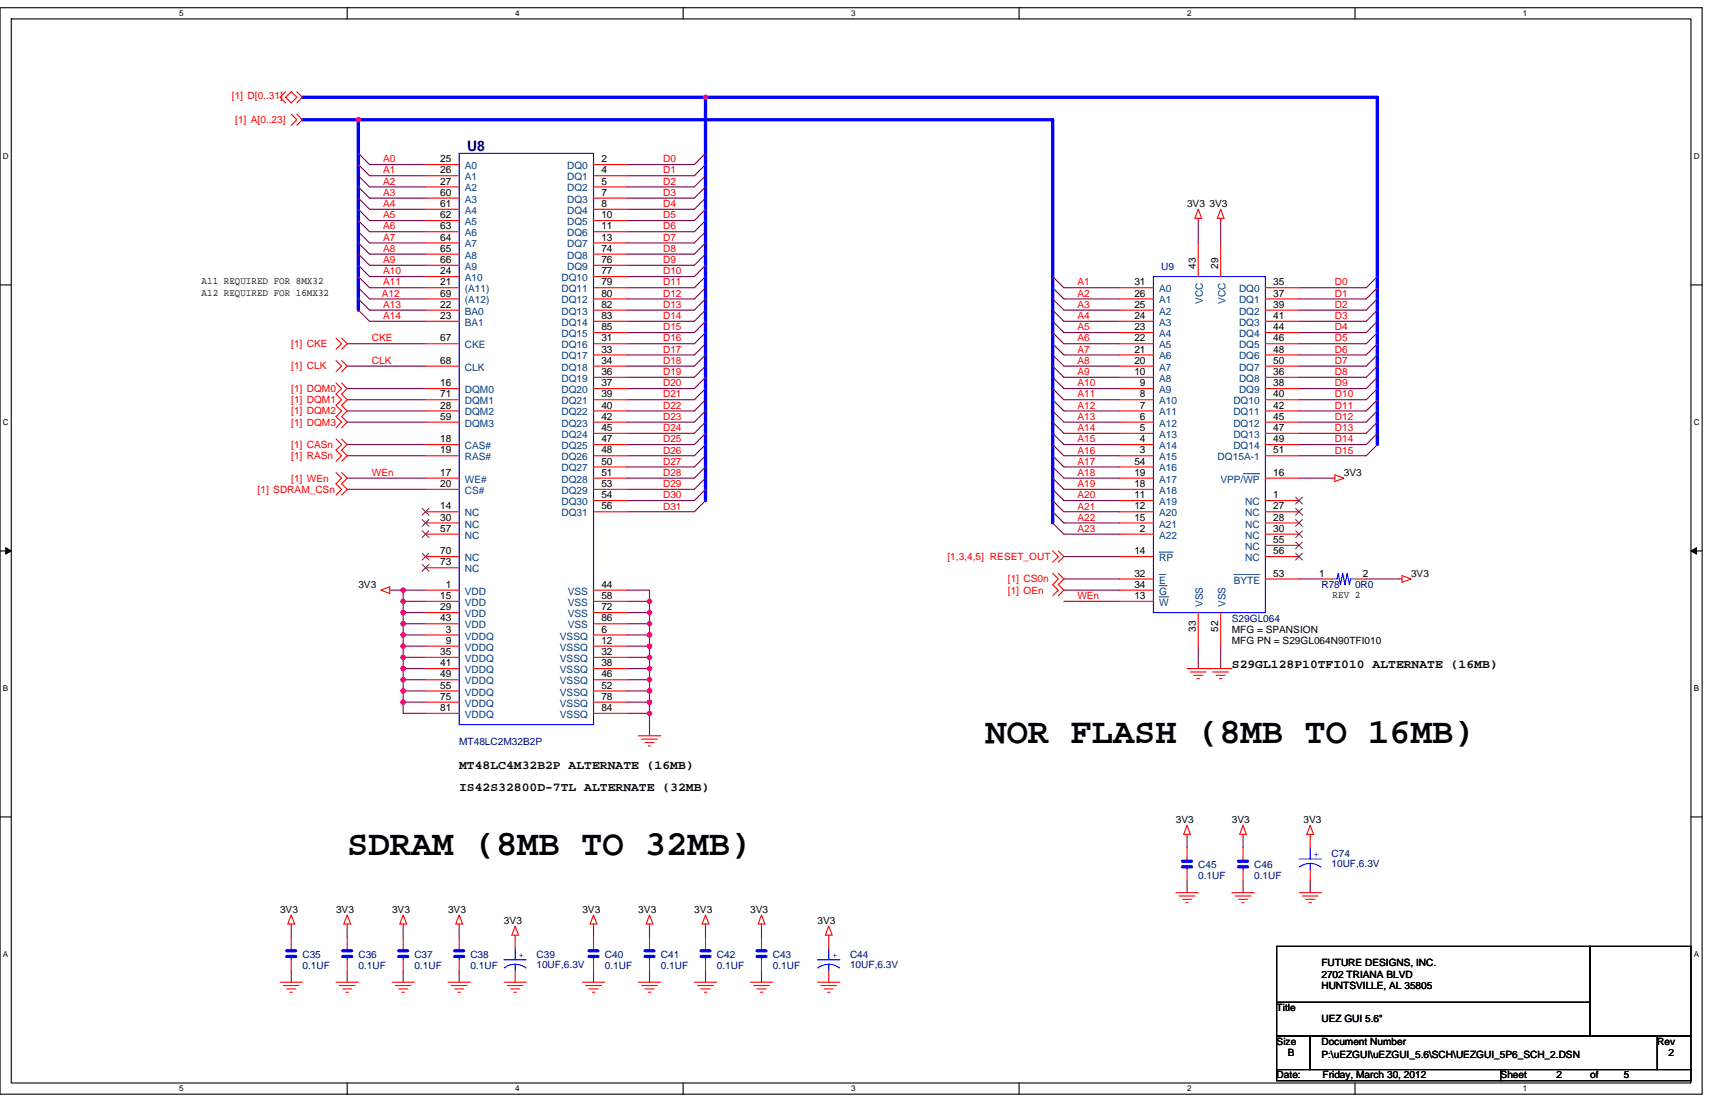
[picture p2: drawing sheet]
<svg xmlns="http://www.w3.org/2000/svg" width="432mm" height="279mm" viewBox="0 0 432 279" stroke-linecap="round" stroke-linejoin="round" font-family="sans-serif">
<defs><g id="words">
<g font-size="9">
<text x="248.1" y="187.1">NOR FLASH (8MB TO 16MB)</text>
<text x="87.4" y="215.3">SDRAM (8MB TO 32MB)</text>
</g>
<text font-size="3.7" fill="#000080" x="117.6" y="38">U8</text>
<g font-size="3.1">
<text x="310.2" y="168.1">S29GL128P10TFI010 ALTERNATE (16MB)</text>
<text x="115.6" y="193.4">MT48LC4M32B2P ALTERNATE (16MB)</text>
<text x="115.6" y="199.1">IS42S32800D-7TL ALTERNATE (32MB)</text>
</g>
<g font-size="2.5" fill="#f00">
<text x="58.4" y="25">[1] D[0..31]</text>
<text x="59.2" y="31">[1] A[0..23]</text>
<text x="96.5" y="40.9">A0</text>
<text x="166.9" y="40.9">D0</text>
<text x="96.5" y="43.7">A1</text>
<text x="96.5" y="46.5">A2</text>
<text x="166.9" y="46.5">D2</text>
<text x="166.9" y="43.7">D1</text>
<text x="96.5" y="52.1">A4</text>
<text x="96.5" y="49.3">A3</text>
<text x="166.9" y="49.3">D3</text>
<text x="166.9" y="52.1">D4</text>
<text x="96.5" y="54.9">A5</text>
<text x="96.5" y="57.8">A6</text>
<text x="166.9" y="57.8">D6</text>
<text x="166.9" y="54.9">D5</text>
<text x="96.5" y="60.6">A7</text>
<text x="96.5" y="63.4">A8</text>
<text x="166.9" y="60.6">D7</text>
<text x="166.9" y="63.4">D8</text>
<text x="96.5" y="66.2">A9</text>
<text x="96.5" y="69">A10</text>
<text x="96.5" y="71.9">A11</text>
<text x="166.9" y="66.2">D9</text>
<text x="166.9" y="69">D10</text>
<text x="166.9" y="71.9">D11</text>
<text x="271.3" y="71.9">A1</text>
<text x="336.1" y="71.9">D0</text>
<text x="96.2" y="74.7">A12</text>
<text x="96.5" y="77.5">A13</text>
<text x="166.9" y="74.7">D12</text>
<text x="166.9" y="77.5">D13</text>
<text x="271.3" y="77.5">A3</text>
<text x="271.3" y="74.7">A2</text>
<text x="336.1" y="74.7">D1</text>
<text x="336.1" y="77.5">D2</text>
<text x="96.5" y="80.3">A14</text>
<text x="166.9" y="83.1">D15</text>
<text x="166.9" y="80.3">D14</text>
<text x="271.3" y="80.3">A4</text>
<text x="271.3" y="83.1">A5</text>
<text x="336.1" y="83.1">D4</text>
<text x="336.1" y="80.3">D3</text>
<text x="73.3" y="87.4">[1] CKE</text>
<text x="93.6" y="86">CKE</text>
<text x="166.9" y="86">D16</text>
<text x="166.9" y="88.8">D17</text>
<text x="271.3" y="88.8">A7</text>
<text x="271.3" y="86">A6</text>
<text x="336.1" y="86">D5</text>
<text x="336.1" y="88.8">D6</text>
<text x="73.3" y="93">[1] CLK</text>
<text x="93.6" y="91.6">CLK</text>
<text x="166.9" y="94.4">D19</text>
<text x="166.9" y="91.6">D18</text>
<text x="271.3" y="94.4">A9</text>
<text x="271.3" y="91.6">A8</text>
<text x="336.1" y="91.6">D7</text>
<text x="336.1" y="94.4">D8</text>
<text x="73.3" y="101.5">[1] DQM1</text>
<text x="73.3" y="98.6">[1] DQM0</text>
<text x="166.9" y="100.1">D21</text>
<text x="166.9" y="97.2">D20</text>
<text x="271.3" y="97.2">A10</text>
<text x="271.3" y="100.1">A11</text>
<text x="336.1" y="100.1">D10</text>
<text x="336.1" y="97.2">D9</text>
<text x="73.3" y="107.1">[1] DQM3</text>
<text x="73.3" y="104.3">[1] DQM2</text>
<text x="166.9" y="105.7">D23</text>
<text x="166.9" y="102.9">D22</text>
<text x="271.3" y="105.7">A13</text>
<text x="271.3" y="102.9">A12</text>
<text x="336.1" y="102.9">D11</text>
<text x="336.1" y="105.7">D12</text>
<text x="73.3" y="112.7">[1] CASn</text>
<text x="166.9" y="108.5">D24</text>
<text x="166.9" y="111.3">D25</text>
<text x="271.3" y="108.5">A14</text>
<text x="271.3" y="111.3">A15</text>
<text x="336.1" y="108.5">D13</text>
<text x="336.1" y="111.3">D14</text>
<text x="73.3" y="115.5">[1] RASn</text>
<text x="93.6" y="119.8">WEn</text>
<text x="166.9" y="119.8">D28</text>
<text x="166.9" y="114.2">D26</text>
<text x="166.9" y="117">D27</text>
<text x="271.3" y="114.2">A16</text>
<text x="271.3" y="117">A17</text>
<text x="271.3" y="119.8">A18</text>
<text x="336.1" y="114.2">D15</text>
<text x="64.9" y="124">[1] SDRAM_CSn</text>
<text x="73.3" y="121.2">[1] WEn</text>
<text x="166.9" y="122.6">D29</text>
<text x="166.9" y="125.4">D30</text>
<text x="271.3" y="122.6">A19</text>
<text x="271.3" y="125.4">A20</text>
<text x="166.9" y="128.2">D31</text>
<text x="271.3" y="128.2">A21</text>
<text x="271.3" y="131.1">A22</text>
<text x="271.3" y="133.9">A23</text>
<text x="238.5" y="140.9">[1,3,4,5] RESET_OUT</text>
<text x="253.8" y="146.6">[1] CS0n</text>
<text x="253.8" y="149.4">[1] OEn</text>
<text x="271.3" y="150.8">WEn</text>
</g>
<g font-size="2.5">
<text x="110.8" y="40.8">25</text>
<text x="151.4" y="40.8">2</text>
<text x="110.8" y="43.6">26</text>
<text x="110.8" y="46.5">27</text>
<text x="151.4" y="43.6">4</text>
<text x="151.4" y="46.5">5</text>
<text x="110.8" y="49.3">60</text>
<text x="110.8" y="52.1">61</text>
<text x="151.4" y="49.3">7</text>
<text x="151.4" y="52.1">8</text>
<text x="298.9" y="52.1">3V3</text>
<text x="304.5" y="52.1">3V3</text>
<text x="110.8" y="54.9">62</text>
<text x="110.8" y="57.7">63</text>
<text x="151.4" y="54.9">10</text>
<text x="151.4" y="57.7">11</text>
<text x="110.8" y="60.6">64</text>
<text x="110.8" y="63.4">65</text>
<text x="151.4" y="60.6">13</text>
<text x="151.4" y="63.4">74</text>
<text x="50.8" y="71.6">A11 REQUIRED FOR 8MX32</text>
<text x="110.8" y="66.2">66</text>
<text x="110.8" y="69">24</text>
<text x="110.8" y="71.8">21</text>
<text x="151.4" y="69">77</text>
<text x="151.4" y="71.8">79</text>
<text x="151.4" y="66.2">76</text>
<text x="285.6" y="71.8">31</text>
<text x="301.1" y="67.6" transform="rotate(-90 301.1 67.6)">43</text>
<text x="306.7" y="67.6" transform="rotate(-90 306.7 67.6)">29</text>
<text x="320.6" y="71.8">35</text>
<text x="50.8" y="74.4">A12 REQUIRED FOR 16MX32</text>
<text x="110.8" y="77.5">22</text>
<text x="110.8" y="74.7">69</text>
<text x="151.4" y="74.7">80</text>
<text x="151.4" y="77.5">82</text>
<text x="285.6" y="74.7">26</text>
<text x="285.6" y="77.5">25</text>
<text x="320.6" y="74.7">37</text>
<text x="320.6" y="77.5">39</text>
<text x="110.8" y="80.3">23</text>
<text x="151.4" y="80.3">83</text>
<text x="151.4" y="83.1">85</text>
<text x="285.6" y="80.3">24</text>
<text x="285.6" y="83.1">23</text>
<text x="320.6" y="80.3">41</text>
<text x="320.6" y="83.1">44</text>
<text x="110.8" y="85.9">67</text>
<text x="151.4" y="85.9">31</text>
<text x="151.4" y="88.8">33</text>
<text x="285.6" y="85.9">22</text>
<text x="285.6" y="88.8">21</text>
<text x="320.6" y="85.9">46</text>
<text x="320.6" y="88.8">48</text>
<text x="110.8" y="91.6">68</text>
<text x="151.4" y="91.6">34</text>
<text x="151.4" y="94.4">36</text>
<text x="285.6" y="91.6">20</text>
<text x="285.6" y="94.4">10</text>
<text x="320.6" y="91.6">50</text>
<text x="320.6" y="94.4">36</text>
<text x="110.8" y="97.2">16</text>
<text x="110.8" y="100">71</text>
<text x="151.4" y="97.2">37</text>
<text x="151.4" y="100">39</text>
<text x="287" y="97.2">9</text>
<text x="287" y="100">8</text>
<text x="320.6" y="100">40</text>
<text x="320.6" y="97.2">38</text>
<text x="110.8" y="102.8">28</text>
<text x="110.8" y="105.7">59</text>
<text x="151.4" y="102.8">40</text>
<text x="151.4" y="105.7">42</text>
<text x="287" y="102.8">7</text>
<text x="287" y="105.7">6</text>
<text x="320.6" y="102.8">42</text>
<text x="320.6" y="105.7">45</text>
<text x="110.8" y="111.3">18</text>
<text x="151.4" y="108.5">45</text>
<text x="151.4" y="111.3">47</text>
<text x="287" y="108.5">5</text>
<text x="287" y="111.3">4</text>
<text x="320.6" y="108.5">47</text>
<text x="320.6" y="111.3">49</text>
<text x="110.8" y="114.1">19</text>
<text x="110.8" y="119.8">17</text>
<text x="151.4" y="114.1">48</text>
<text x="151.4" y="116.9">50</text>
<text x="151.4" y="119.8">51</text>
<text x="285.6" y="116.9">54</text>
<text x="285.6" y="119.8">19</text>
<text x="287" y="114.1">3</text>
<text x="320.6" y="114.1">51</text>
<text x="320.6" y="119.8">16</text>
<text x="338.3" y="119.8">3V3</text>
<text x="110.8" y="122.6">20</text>
<text x="151.4" y="122.6">53</text>
<text x="151.4" y="125.4">54</text>
<text x="285.6" y="122.6">18</text>
<text x="285.6" y="125.4">11</text>
<text x="320.6" y="125.4">1</text>
<text x="110.8" y="128.2">14</text>
<text x="110.8" y="131">30</text>
<text x="151.4" y="128.2">56</text>
<text x="285.6" y="128.2">12</text>
<text x="285.6" y="131">15</text>
<text x="320.6" y="128.2">27</text>
<text x="320.6" y="131">28</text>
<text x="110.8" y="133.9">57</text>
<text x="287" y="133.9">2</text>
<text x="320.6" y="133.9">30</text>
<text x="320.6" y="136.7">55</text>
<text x="110.8" y="139.5">70</text>
<text x="110.8" y="142.3">73</text>
<text x="285.6" y="139.5">14</text>
<text x="320.6" y="139.5">56</text>
<text x="90.2" y="148">3V3</text>
<text x="112.2" y="148">1</text>
<text x="151.4" y="148">44</text>
<text x="285.6" y="145.1">32</text>
<text x="285.6" y="148">34</text>
<text x="320.6" y="145.1">53</text>
<text x="332.1" y="145.1">1</text>
<text x="343.1" y="145.1">2</text>
<text x="355.3" y="145.2">3V3</text>
<text x="110.8" y="150.8">15</text>
<text x="110.8" y="153.6">29</text>
<text x="151.4" y="150.8">58</text>
<text x="151.4" y="153.6">72</text>
<text x="285.6" y="150.8">13</text>
<text x="335.5" y="150.5">REV 2</text>
<text x="110.8" y="156.4">43</text>
<text x="112.2" y="159.2">3</text>
<text x="151.4" y="159.2">6</text>
<text x="151.4" y="156.4">86</text>
<text x="301.1" y="159" transform="rotate(-90 301.1 159)">33</text>
<text x="306.7" y="159" transform="rotate(-90 306.7 159)">52</text>
<text x="310.2" y="159.3">MFG = SPANSION</text>
<text x="110.8" y="164.9">35</text>
<text x="110.8" y="167.7">41</text>
<text x="112.2" y="162.1">9</text>
<text x="151.4" y="162.1">12</text>
<text x="151.4" y="164.9">32</text>
<text x="151.4" y="167.7">38</text>
<text x="310.2" y="162.1">MFG PN = S29GL064N90TFI010</text>
<text x="110.8" y="170.5">49</text>
<text x="110.8" y="173.3">55</text>
<text x="151.4" y="170.5">46</text>
<text x="151.4" y="173.3">52</text>
<text x="110.8" y="176.1">75</text>
<text x="110.8" y="179">81</text>
<text x="151.4" y="176.1">78</text>
<text x="151.4" y="179">84</text>
<text x="296.1" y="207.2">3V3</text>
<text x="310.2" y="207.2">3V3</text>
<text x="328.2" y="207.2">3V3</text>
<text x="70.5" y="229.7">3V3</text>
<text x="84.6" y="229.7">3V3</text>
<text x="98.7" y="229.7">3V3</text>
<text x="112.8" y="229.7">3V3</text>
<text x="126.9" y="232.6">3V3</text>
<text x="146.6" y="229.7">3V3</text>
<text x="160.7" y="229.7">3V3</text>
<text x="174.8" y="229.7">3V3</text>
<text x="188.9" y="229.7">3V3</text>
<text x="205.8" y="232.6">3V3</text>
<text x="332.7" y="243.3">FUTURE DESIGNS, INC.</text>
<text x="332.7" y="246.1">2702 TRIANA BLVD</text>
<text x="332.7" y="248.9">HUNTSVILLE, AL 35805</text>
<text x="321.4" y="254.6">Title</text>
<text x="332.7" y="257.4">UEZ GUI 5.6&quot;</text>
<text x="321.4" y="263">Size</text>
<text x="332.7" y="263">Document Number</text>
<text x="417.3" y="263">Rev</text>
<text x="324.3" y="265.8">B</text>
<text x="332.7" y="266.4">P:\uEZGUI\uEZGUI_5.6\SCH\UEZGUI_5P6_SCH_2.DSN</text>
<text x="420.1" y="265.8">2</text>
<text x="321.4" y="271.5">Date:</text>
<text x="333" y="271.5">Friday, March 30, 2012</text>
<text x="377.8" y="271.5">Sheet</text>
<text x="391.9" y="271.5">2</text>
<text x="400.4" y="271.5">of</text>
<text x="408.8" y="271.5">5</text>
</g>
<g font-size="2.5" fill="#004080">
<text x="117" y="42.6">A0</text>
<text x="117" y="45.4">A1</text>
<text x="142.8" y="42.6">DQ0</text>
<text x="142.8" y="45.4">DQ1</text>
<text x="117" y="48.2">A2</text>
<text x="117" y="51">A3</text>
<text x="117" y="53.8">A4</text>
<text x="142.8" y="48.2">DQ2</text>
<text x="142.8" y="51">DQ3</text>
<text x="142.8" y="53.8">DQ4</text>
<text x="117" y="56.7">A5</text>
<text x="117" y="59.5">A6</text>
<text x="142.8" y="56.7">DQ5</text>
<text x="142.8" y="59.5">DQ6</text>
<text x="117" y="62.3">A7</text>
<text x="117" y="65.1">A8</text>
<text x="142.8" y="62.3">DQ7</text>
<text x="142.8" y="65.1">DQ8</text>
<text x="117" y="67.9">A9</text>
<text x="117" y="70.8">A10</text>
<text x="141.4" y="70.8">DQ10</text>
<text x="142.8" y="67.9">DQ9</text>
<text x="117" y="73.6">(A11)</text>
<text x="117" y="76.4">(A12)</text>
<text x="141.4" y="73.6">DQ11</text>
<text x="141.4" y="76.4">DQ12</text>
<text x="291.8" y="73.6">A0</text>
<text x="291.8" y="76.4">A1</text>
<text x="302.9" y="76.4" transform="rotate(-90 302.9 76.4)">VCC</text>
<text x="308.5" y="76.4" transform="rotate(-90 308.5 76.4)">VCC</text>
<text x="312" y="73.6">DQ0</text>
<text x="312" y="76.4">DQ1</text>
<text x="117" y="79.2">BA0</text>
<text x="117" y="82">BA1</text>
<text x="141.4" y="79.2">DQ13</text>
<text x="141.4" y="82">DQ14</text>
<text x="291.8" y="79.2">A2</text>
<text x="291.8" y="82">A3</text>
<text x="312" y="79.2">DQ2</text>
<text x="312" y="82">DQ3</text>
<text x="117" y="87.7">CKE</text>
<text x="141.4" y="84.9">DQ15</text>
<text x="141.4" y="87.7">DQ16</text>
<text x="291.8" y="84.9">A4</text>
<text x="291.8" y="87.7">A5</text>
<text x="312" y="84.9">DQ4</text>
<text x="312" y="87.7">DQ5</text>
<text x="117" y="93.3">CLK</text>
<text x="141.4" y="90.5">DQ17</text>
<text x="141.4" y="93.3">DQ18</text>
<text x="291.8" y="90.5">A6</text>
<text x="291.8" y="93.3">A7</text>
<text x="312" y="90.5">DQ6</text>
<text x="312" y="93.3">DQ7</text>
<text x="117" y="99">DQM0</text>
<text x="117" y="101.8">DQM1</text>
<text x="141.4" y="96.1">DQ19</text>
<text x="141.4" y="99">DQ20</text>
<text x="141.4" y="101.8">DQ21</text>
<text x="291.8" y="96.1">A8</text>
<text x="291.8" y="99">A9</text>
<text x="291.8" y="101.8">A10</text>
<text x="310.5" y="101.8">DQ10</text>
<text x="312" y="96.1">DQ8</text>
<text x="312" y="99">DQ9</text>
<text x="117" y="104.6">DQM2</text>
<text x="117" y="107.4">DQM3</text>
<text x="141.4" y="104.6">DQ22</text>
<text x="141.4" y="107.4">DQ23</text>
<text x="291.8" y="104.6">A11</text>
<text x="291.8" y="107.4">A12</text>
<text x="310.5" y="104.6">DQ11</text>
<text x="310.5" y="107.4">DQ12</text>
<text x="117" y="113.1">CAS#</text>
<text x="141.4" y="110.2">DQ24</text>
<text x="141.4" y="113.1">DQ25</text>
<text x="291.8" y="110.2">A13</text>
<text x="291.8" y="113.1">A14</text>
<text x="310.5" y="110.2">DQ13</text>
<text x="310.5" y="113.1">DQ14</text>
<text x="117" y="115.9">RAS#</text>
<text x="141.4" y="115.9">DQ26</text>
<text x="141.4" y="118.7">DQ27</text>
<text x="291.8" y="115.9">A15</text>
<text x="291.8" y="118.7">A16</text>
<text x="306.6" y="115.9">DQ15A-1</text>
<text x="117" y="121.5">WE#</text>
<text x="117" y="124.3">CS#</text>
<text x="141.4" y="121.5">DQ28</text>
<text x="141.4" y="124.3">DQ29</text>
<text x="291.8" y="121.5">A17</text>
<text x="291.8" y="124.3">A18</text>
<text x="307.3" y="121.5">VPP/WP</text>
<text x="117" y="130">NC</text>
<text x="141.4" y="127.1">DQ30</text>
<text x="141.4" y="130">DQ31</text>
<text x="291.8" y="127.1">A19</text>
<text x="291.8" y="130">A20</text>
<text x="313.5" y="127.1">NC</text>
<text x="313.5" y="130">NC</text>
<text x="117" y="132.8">NC</text>
<text x="117" y="135.6">NC</text>
<text x="291.8" y="132.8">A21</text>
<text x="291.8" y="135.6">A22</text>
<text x="313.5" y="132.8">NC</text>
<text x="313.5" y="135.6">NC</text>
<text x="117" y="141.2">NC</text>
<text x="291.8" y="141.2">RP</text>
<text x="313.5" y="138.4">NC</text>
<text x="313.5" y="141.2">NC</text>
<text x="117" y="149.7">VDD</text>
<text x="117" y="144.1">NC</text>
<text x="142.9" y="149.7">VSS</text>
<text x="291.8" y="146.9">E</text>
<text x="291.8" y="149.7">G</text>
<text x="310.6" y="146.9">BYTE</text>
<text x="117" y="152.5">VDD</text>
<text x="117" y="155.3">VDD</text>
<text x="142.9" y="152.5">VSS</text>
<text x="142.9" y="155.3">VSS</text>
<text x="291.8" y="152.5">W</text>
<text x="302.9" y="152.8" transform="rotate(-90 302.9 152.8)">VSS</text>
<text x="308.5" y="152.8" transform="rotate(-90 308.5 152.8)">VSS</text>
<text x="117" y="158.2">VDD</text>
<text x="117" y="161">VDDQ</text>
<text x="141" y="161">VSSQ</text>
<text x="142.9" y="158.2">VSS</text>
<text x="117" y="163.8">VDDQ</text>
<text x="117" y="166.6">VDDQ</text>
<text x="141" y="163.8">VSSQ</text>
<text x="141" y="166.6">VSSQ</text>
<text x="117" y="169.4">VDDQ</text>
<text x="117" y="172.3">VDDQ</text>
<text x="141" y="169.4">VSSQ</text>
<text x="141" y="172.3">VSSQ</text>
<text x="117" y="175.1">VDDQ</text>
<text x="117" y="177.9">VDDQ</text>
<text x="141" y="175.1">VSSQ</text>
<text x="141" y="177.9">VSSQ</text>
<text x="117" y="180.7">VDDQ</text>
<text x="141" y="180.7">VSSQ</text>
</g>
<g font-size="2.5" fill="#000080">
<text x="292.4" y="67.9">U9</text>
<text x="332.7" y="148">R78</text>
<text x="341.2" y="148">0R0</text>
<text x="310.2" y="156.4">S29GL064</text>
<text x="115.6" y="187.5">MT48LC2M32B2P</text>
<text x="335.2" y="215.6">C74</text>
<text x="301.7" y="218.5">C45</text>
<text x="301.7" y="221.3">0.1UF</text>
<text x="315.8" y="218.5">C46</text>
<text x="315.8" y="221.3">0.1UF</text>
<text x="335.2" y="218.2">10UF,6.3V</text>
<text x="76.1" y="241">C35</text>
<text x="76.1" y="243.8">0.1UF</text>
<text x="90.2" y="241">C36</text>
<text x="90.2" y="243.8">0.1UF</text>
<text x="104.3" y="241">C37</text>
<text x="104.3" y="243.8">0.1UF</text>
<text x="118.4" y="241">C38</text>
<text x="118.4" y="243.8">0.1UF</text>
<text x="135.1" y="241">C39</text>
<text x="135.1" y="243.5">10UF,6.3V</text>
<text x="152.3" y="241">C40</text>
<text x="152.3" y="243.8">0.1UF</text>
<text x="166.4" y="241">C41</text>
<text x="166.4" y="243.8">0.1UF</text>
<text x="180.5" y="241">C42</text>
<text x="180.5" y="243.8">0.1UF</text>
<text x="194.6" y="241">C43</text>
<text x="194.6" y="243.8">0.1UF</text>
<text x="214" y="241">C44</text>
<text x="214" y="243.5">10UF,6.3V</text>
</g>
<g font-size="2.5" fill="#00f">
<text x="330.7" y="215.7">+</text>
<text x="130.6" y="241">+</text>
<text x="209.5" y="241">+</text>
</g>
<g font-size="2">
<text x="45.1" y="4.1">5</text>
<text x="129.7" y="4.1">4</text>
<text x="214.3" y="4.1">3</text>
<text x="298.9" y="4.1">2</text>
<text x="383.5" y="4.1">1</text>
<text x=".7" y="40">D</text>
<text x="426.5" y="40">D</text>
<text x=".7" y="107">C</text>
<text x="426.5" y="107">C</text>
<text x=".7" y="174">B</text>
<text x="426.5" y="174">B</text>
<text x=".7" y="240.9">A</text>
<text x="426.5" y="240.9">A</text>
<text x="45.1" y="274.7">5</text>
<text x="129.7" y="274.7">4</text>
<text x="214.3" y="274.7">3</text>
<text x="298.9" y="274.7">2</text>
<text x="383.5" y="274.7">1</text>
</g>
</g></defs>
<path d="M0 1.9h428.6v273.5h-428.6zM2.8 4.8h422.9v267.8h-422.9z" fill="none" stroke="#000" stroke-width=".28"/>
<g fill="#fff">
<path d="M45.1 2.2h1.1v2.3h-1.1z"/>
<path d="M45.1 272.9h1.1v2.3h-1.1z"/>
</g>
<path d="M87.4 1.9v2.9M87.4 272.6v2.8" fill="none" stroke="#000" stroke-width=".28"/>
<g fill="#fff">
<path d="M129.7 2.2h1.1v2.3h-1.1z"/>
<path d="M129.7 272.9h1.1v2.3h-1.1z"/>
</g>
<path d="M172 1.9v2.9M172 272.6v2.8" fill="none" stroke="#000" stroke-width=".28"/>
<g fill="#fff">
<path d="M214.3 2.2h1.1v2.3h-1.1z"/>
<path d="M214.3 272.9h1.1v2.3h-1.1z"/>
</g>
<path d="M256.6 1.9v2.9M256.6 272.6v2.8" fill="none" stroke="#000" stroke-width=".28"/>
<g fill="#fff">
<path d="M298.9 2.2h1.1v2.3h-1.1z"/>
<path d="M298.9 272.9h1.1v2.3h-1.1z"/>
</g>
<path d="M341.2 1.9v2.9M341.2 272.6v2.8" fill="none" stroke="#000" stroke-width=".28"/>
<g fill="#fff">
<path d="M383.5 2.2h1.1v2.3h-1.1z"/>
<path d="M383.5 272.9h1.1v2.3h-1.1z"/>
<path d="M.7 38.2h1.5v2.3h-1.5z"/>
<path d="M426.5 38.2h1.4v2.3h-1.4z"/>
<path d="M.7 105.2h1.5v2.2h-1.5z"/>
<path d="M426.5 105.2h1.4v2.2h-1.4z"/>
</g>
<path d="M0 71.7h2.8M425.7 71.7h2.9" fill="none" stroke="#000" stroke-width=".28"/>
<g fill="#fff">
<path d="M.7 172.1h1.4v2.3h-1.4z"/>
<path d="M426.5 172.1h1.3v2.3h-1.3z"/>
</g>
<path d="M0 138.7h2.8M425.7 138.7h2.9" fill="none" stroke="#000" stroke-width=".28"/>
<path d="M1.4 137.9l1.4 .8-1.4 .8zM425.7 138.7l1.4-.8v1.6z" fill="#000" stroke="#000" stroke-width=".25"/>
<g fill="#fff">
<path d="M.7 239.1h1.4v2.3h-1.4z"/>
<path d="M426.4 239.1h1.4v2.3h-1.4z"/>
</g>
<path d="M0 205.6h2.8M425.7 205.6h2.9M321.4 238.2h79v14.1h-79zM400.4 238.2h25.3v22.6h-25.3zM321.4 252.3h79v8.5h-79zM321.4 260.8h8.5v8.4h-8.5zM321.4 269.2h56.4v2.8h-56.4zM329.9 260.8h87.4v8.4h-87.4zM377.8 269.2h47.9v2.8h-47.9zM417.3 260.8h8.4v8.4h-8.4z" fill="none" stroke="#000" stroke-width=".28"/>
<g fill="none" stroke="#800040" stroke-width=".28">
<path d="M90.2 38.6l2.8 2.8h14.1M177.6 38.6l-2.8 2.8h-16.9M90.2 52.7l2.8 2.8h14.1M90.2 55.5l2.8 2.8h14.1M90.2 58.3l2.8 2.9h14.1M90.2 41.4l2.8 2.8h14.1M90.2 44.2l2.8 2.9h14.1M90.2 49.9l2.8 2.8h14.1M90.2 47.1l2.8 2.8h14.1M177.6 58.3l-2.8 2.9h-16.9M177.6 55.5l-2.8 2.8h-16.9M177.6 44.2l-2.8 2.9h-16.9"/>
<path d="M177.6 47.1l-2.8 2.8h-16.9M177.6 49.9l-2.8 2.8h-16.9M177.6 41.4l-2.8 2.8h-16.9M177.6 52.7l-2.8 2.8h-16.9M301.7 55.5v5.7M307.3 55.5v5.7M90.2 64l2.8 2.8h14.1M90.2 66.8l2.8 2.8h14.1M90.2 78.1l2.8 2.8h14.1M90.2 61.2l2.8 2.8h14.1M90.2 75.2l2.8 2.9h14.1M90.2 69.6l2.8 2.8h14.1"/>
<path d="M90.2 72.4l2.8 2.8h14.1M177.6 61.2l-2.8 2.8h-16.9M177.6 64l-2.8 2.8h-16.9M177.6 66.8l-2.8 2.8h-16.9M177.6 72.4l-2.8 2.8h-16.9M177.6 78.1l-2.8 2.8h-16.9M177.6 75.2l-2.8 2.9h-16.9M177.6 69.6l-2.8 2.8h-16.9M265 78.1l2.9 2.8h14.1M265 75.2l2.9 2.9h14.1M265 72.4l2.9 2.8h14.1M265 69.6l2.9 2.8h14.1"/>
<path d="M346.8 69.6l-2.8 2.8h-16.9M346.8 72.4l-2.8 2.8h-16.9M346.8 75.2l-2.8 2.9h-16.9M346.8 78.1l-2.8 2.8h-16.9M87.4 97.8h19.7M87.4 86.5h19.7M87.4 92.2h19.7M177.6 80.9l-2.8 2.8h-16.9M177.6 83.7l-2.8 2.8h-16.9M177.6 92.2l-2.8 2.8h-16.9M177.6 89.3l-2.8 2.9h-16.9M177.6 86.5l-2.8 2.8h-16.9"/>
<path d="M177.6 97.8l-2.8 2.8h-16.9M177.6 95l-2.8 2.8h-16.9M265 92.2l2.9 2.8h14.1M265 86.5l2.9 2.8h14.1M265 89.3l2.9 2.9h14.1M265 95l2.9 2.8h14.1M265 83.7l2.9 2.8h14.1M265 80.9l2.9 2.8h14.1M265 97.8l2.9 2.8h14.1M346.8 97.8l-2.8 2.8h-16.9M346.8 89.3l-2.8 2.9h-16.9M346.8 92.2l-2.8 2.8h-16.9"/>
<path d="M346.8 80.9l-2.8 2.8h-16.9M346.8 83.7l-2.8 2.8h-16.9M346.8 86.5l-2.8 2.8h-16.9M346.8 95l-2.8 2.8h-16.9M87.4 114.7h19.7M87.4 100.6h19.7M87.4 111.9h19.7M87.4 103.4h19.7M87.4 106.3h19.7M177.6 106.3l-2.8 2.8h-16.9M177.6 117.5l-2.8 2.9h-16.9M177.6 109.1l-2.8 2.8h-16.9"/>
<path d="M177.6 111.9l-2.8 2.8h-16.9M177.6 114.7l-2.8 2.8h-16.9M177.6 103.4l-2.8 2.9h-16.9M177.6 100.6l-2.8 2.8h-16.9M265 106.3l2.9 2.8h14.1M265 103.4l2.9 2.9h14.1M265 100.6l2.9 2.8h14.1M265 109.1l2.9 2.8h14.1M265 111.9l2.9 2.8h14.1M265 114.7l2.9 2.8h14.1M265 117.5l2.9 2.9h14.1M346.8 106.3l-2.8 2.8h-16.9"/>
<path d="M346.8 100.6l-2.8 2.8h-16.9M346.8 103.4l-2.8 2.9h-16.9M346.8 109.1l-2.8 2.8h-16.9M346.8 111.9l-2.8 2.8h-16.9M87.4 123.2h19.7M87.4 120.4h19.7M177.6 120.4l-2.8 2.8h-16.9M177.6 126l-2.8 2.8h-16.9M177.6 123.2l-2.8 2.8h-16.9M265 120.4l2.9 2.8h14.1M265 123.2l2.9 2.8h14.1M265 126l2.9 2.8h14.1"/>
<path d="M265 128.8l2.9 2.8h14.1M265 131.6l2.9 2.9h14.1M327.1 120.4h8.4M98.7 148.5h2.8M101.5 151.4h5.6M101.5 154.2h5.6M101.5 148.5v2.9M101.5 157h5.6M101.5 154.2v2.8M101.5 159.8h5.6M101.5 157v2.8M101.5 159.8v2.8"/>
<path d="M101.5 148.5h5.6M101.5 151.4v2.8M157.9 148.5h5.6v2.9M157.9 151.4h5.6v2.8M157.9 154.2h5.6v2.8M157.9 157h5.6v2.8M157.9 159.8h5.6v2.8M267.9 151.4h14.1M267.9 145.7h14.1M267.9 148.5h14.1M267.9 140.1h14.1M327.1 145.7h5.6"/>
<path d="M344 145.7h8.4M101.5 162.6h5.6M101.5 165.5h5.6M101.5 162.6v2.9M101.5 168.3h5.6M101.5 165.5v2.8M101.5 171.1h5.6M101.5 168.3v2.8M101.5 173.9h5.6M101.5 171.1v2.8M101.5 176.7h5.6M101.5 173.9v2.8"/>
<path d="M101.5 176.7v2.9h5.6M157.9 162.6h5.6v2.9M157.9 165.5h5.6v2.8M157.9 168.3h5.6M157.9 171.1h5.6M157.9 173.9h5.6v2.8M157.9 176.7h5.6v2.9M157.9 179.6h5.6M163.5 168.3v2.8M163.5 171.1v2.8M163.5 179.6v5.6M301.7 162.6v5.7"/>
<path d="M307.3 162.6v5.7M298.9 210.6v2.8M313 210.6v2.8M73.3 233.1v2.8M87.4 233.1v2.8M101.5 233.1v2.8M115.6 233.1v2.8M149.4 233.1v2.8M163.5 233.1v2.8M177.6 233.1v2.8M191.7 233.1v2.8M298.9 221.8v2.9"/>
<path d="M313 221.8v2.9M329.9 221.8v2.9M73.3 244.4v2.8M87.4 244.4v2.8M101.5 244.4v2.8M115.6 244.4v2.8M149.4 244.4v2.8M163.5 244.4v2.8M177.6 244.4v2.8M191.7 244.4v2.8"/>
</g>
<g fill="none" stroke="#00f" stroke-width=".83">
<path d="M76.1 24.5h101.5M76.1 30.1h14.1M90.2 30.1v48M90.2 30.1h174.8v101.5M177.6 24.5v101.5M177.6 24.5h169.2v87.4M297.8 216.8h2.2M297.8 218.2h2.2M311.8 216.8h2.3M311.8 218.2h2.3M72.2 239.3h2.2M86.3 239.3h2.2"/>
<path d="M100.4 239.3h2.2M114.5 239.3h2.2M148.3 239.3h2.3M162.4 239.3h2.3M176.5 239.3h2.3M190.6 239.3h2.3M72.2 240.7h2.2M86.3 240.7h2.2M100.4 240.7h2.2M114.5 240.7h2.2M148.3 240.7h2.3M162.4 240.7h2.3"/>
<path d="M176.5 240.7h2.3M190.6 240.7h2.3"/>
</g>
<g fill="#f0f" stroke="#f0f" stroke-width=".28">
<circle cx="101.5" cy="148.5" r=".56"/>
<circle cx="101.5" cy="157" r=".56"/>
<circle cx="101.5" cy="159.8" r=".57"/>
<circle cx="101.5" cy="162.6" r=".56"/>
<circle cx="101.5" cy="165.5" r=".56"/>
<circle cx="101.5" cy="168.3" r=".56"/>
<circle cx="101.5" cy="171.1" r=".56"/>
<circle cx="101.5" cy="173.9" r=".57"/>
<circle cx="101.5" cy="176.7" r=".56"/>
<circle cx="163.5" cy="151.4" r=".55"/>
<circle cx="163.5" cy="154.2" r=".55"/>
<circle cx="163.5" cy="157" r=".55"/>
<circle cx="163.5" cy="159.8" r=".56"/>
<circle cx="163.5" cy="162.6" r=".55"/>
<circle cx="163.5" cy="165.5" r=".55"/>
<circle cx="163.5" cy="168.3" r=".55"/>
<circle cx="163.5" cy="171.1" r=".55"/>
<circle cx="163.5" cy="173.9" r=".56"/>
<circle cx="163.5" cy="176.7" r=".55"/>
<circle cx="163.5" cy="179.6" r=".55"/>
<circle cx="101.5" cy="151.4" r=".56"/>
<circle cx="101.5" cy="154.2" r=".56"/>
<circle cx="90.2" cy="30.1" r=".55"/>
<circle cx="177.6" cy="24.5" r=".55"/>
</g>
<g fill="none" stroke="#f00" stroke-width=".28">
<path d="M71.9 23.1l-1.4 1.4 1.4 1.4M71.9 24.5l1.4-1.4 1.4 1.4-1.4 1.4zM73.3 28.7l1.4 1.4-1.4 1.4M74.7 28.7l1.4 1.4-1.4 1.4M74.7 23.1l1.4 1.4-1.4 1.4M107.1 41.4h8.5M107.1 44.2h8.5M107.1 47.1h8.5M107.1 49.9h8.5M107.1 52.7h8.5M107.1 55.5h8.5M107.1 58.3h8.5"/>
<path d="M149.4 41.4h8.5M149.4 44.2h8.5M149.4 47.1h8.5M149.4 49.9h8.5M149.4 52.7h8.5M149.4 55.5h8.5M149.4 58.3h8.5M301.7 54.9v.6M301.7 52.7l.8 2.2h-1.7zM307.3 54.9v.6M307.3 52.7l.9 2.2h-1.7zM107.1 61.2h8.5"/>
<path d="M107.1 64h8.5M107.1 66.8h8.5M107.1 69.6h8.5M107.1 78.1h8.5M107.1 72.4h8.5M107.1 75.2h8.5M149.4 61.2h8.5M149.4 64h8.5M149.4 66.8h8.5M149.4 69.6h8.5M149.4 72.4h8.5M149.4 75.2h8.5"/>
<path d="M149.4 78.1h8.5M282 72.4h8.4M282 75.2h8.4M282 78.1h8.4M301.7 61.2v8.4M307.3 61.2v8.4M318.6 72.4h8.5M318.6 75.2h8.5M318.6 78.1h8.5M84.6 96.4l1.4 1.4-1.4 1.4 1.4 1.4-1.4 1.4 1.4 1.4-1.4 1.5 1.4 1.4-1.4 1.4M84.6 85.1l1.4 1.4-1.4 1.4M84.6 90.8l1.4 1.4-1.4 1.4"/>
<path d="M86 96.4l1.4 1.4-1.4 1.4 1.4 1.4-1.4 1.4 1.4 1.4-1.4 1.5 1.4 1.4-1.4 1.4M86 85.1l1.4 1.4-1.4 1.4M86 90.8l1.4 1.4-1.4 1.4M107.1 80.9h8.5M107.1 86.5h8.5M107.1 92.2h8.5M107.1 97.8h8.5M149.4 80.9h8.5M149.4 83.7h8.5M149.4 86.5h8.5M149.4 89.3h8.5M149.4 92.2h8.5"/>
<path d="M149.4 95h8.5M149.4 97.8h8.5M282 80.9h8.4M282 83.7h8.4M282 86.5h8.4M282 89.3h8.4M282 92.2h8.4M282 95h8.4M282 97.8h8.4M318.6 80.9h8.5M318.6 83.7h8.5M318.6 86.5h8.5"/>
<path d="M318.6 89.3h8.5M318.6 92.2h8.5M318.6 95h8.5M318.6 97.8h8.5M84.6 110.5l1.4 1.4-1.4 1.4 1.4 1.4-1.4 1.4M84.6 119l1.4 1.4-1.4 1.4 1.4 1.4-1.4 1.4M86 110.5l1.4 1.4-1.4 1.4 1.4 1.4-1.4 1.4M86 119l1.4 1.4-1.4 1.4 1.4 1.4-1.4 1.4M107.1 100.6h8.5M107.1 103.4h8.5M107.1 106.3h8.5M107.1 111.9h8.5"/>
<path d="M107.1 114.7h8.5M149.4 100.6h8.5M149.4 103.4h8.5M149.4 106.3h8.5M149.4 109.1h8.5M149.4 111.9h8.5M149.4 114.7h8.5M149.4 117.5h8.5M282 100.6h8.4M282 103.4h8.4M282 106.3h8.4M282 109.1h8.4"/>
<path d="M282 111.9h8.4M282 114.7h8.4M282 117.5h8.4M318.6 100.6h8.5M318.6 103.4h8.5M318.6 106.3h8.5M318.6 109.1h8.5M318.6 111.9h8.5M318.6 114.7h8.5M336.1 119.5l2.2 .9-2.2 .8zM107.1 120.4h8.5M107.1 123.2h8.5"/>
<path d="M107.1 128.8h8.5M107.1 131.6h8.5M107.1 134.5h8.5M149.4 120.4h8.5M149.4 123.2h8.5M149.4 126h8.5M149.4 128.8h8.5M265 138.7l1.4 1.4-1.4 1.4M266.4 138.7l1.5 1.4-1.5 1.4M282 120.4h8.4M282 123.2h8.4M282 126h8.4"/>
<path d="M282 128.8h8.4M282 131.6h8.4M282 134.5h8.4M318.6 120.4h8.5M318.6 126h8.5M318.6 128.8h8.5M318.6 131.6h8.5M318.6 134.5h8.5M318.6 137.3h8.5M335.5 120.4h.6M95.9 148.5l2.2-.8v1.7zM98.1 148.5h.6"/>
<path d="M107.1 148.5h8.5M107.1 151.4h8.5M107.1 154.2h8.5M107.1 157h8.5M107.1 159.8h8.5M107.1 140.1h8.5M107.1 142.9h8.5M149.4 148.5h8.5M149.4 151.4h8.5M149.4 154.2h8.5M149.4 157h8.5M149.4 159.8h8.5"/>
<path d="M265 144.3l1.4 1.4-1.4 1.5 1.4 1.3-1.4 1.5M266.4 144.3l1.5 1.4-1.5 1.5 1.5 1.3-1.5 1.5M282 145.7h8.4M282 148.5h8.4M282 151.4h8.4M282 140.1h8.4M301.7 154.2v8.4M307.3 154.2v8.4M318.6 145.7h8.5M318.6 140.1h8.5M332.7 145.7h2.8M341.2 145.7h2.8"/>
<path d="M352.4 145.7h.6M353 144.9l2.3 .8-2.3 .9zM107.1 162.6h8.5M107.1 165.5h8.5M107.1 168.3h8.5M107.1 171.1h8.5M107.1 173.9h8.5M107.1 176.7h8.5M107.1 179.6h8.5M149.4 162.6h8.5M149.4 165.5h8.5M149.4 168.3h8.5"/>
<path d="M149.4 171.1h8.5M149.4 173.9h8.5M149.4 176.7h8.5M149.4 179.6h8.5M299.7 169.1h4M300.6 170h2.2M301.4 170.8h.6M305.4 169.1h3.9M306.2 170h2.3M307 170.8h.6M310.2 168.3h-11.3M160.7 185.2h5.7"/>
<path d="M161.6 186.1h3.9M162.4 186.9h2.3M163.3 187.7h.5M298.9 210v.6M298.9 213.4v2.8M298.9 219v2.8M298.9 207.8l.8 2.2h-1.7zM313 213.4v2.8M313 219v2.8M313 210v.6M313 207.8l.8 2.2h-1.7zM329.9 219v2.8"/>
<path d="M329.9 210v3.4M329.9 207.8l.8 2.2h-1.7zM73.3 230.3l.9 2.3h-1.7zM73.3 232.6v.5M73.3 235.9v2.9M87.4 230.3l.9 2.3h-1.7zM87.4 232.6v.5M87.4 235.9v2.9M101.5 230.3l.9 2.3h-1.7zM101.5 232.6v.5M101.5 235.9v2.9M115.6 230.3l.9 2.3h-1.7z"/>
<path d="M115.6 232.6v.5M115.6 235.9v2.9M129.7 233.1l.9 2.3h-1.7zM129.7 235.4v3.4M149.4 230.3l.9 2.3h-1.7zM149.4 232.6v.5M149.4 235.9v2.9M163.5 230.3l.9 2.3h-1.7zM163.5 232.6v.5M163.5 235.9v2.9M177.6 230.3l.9 2.3h-1.7zM177.6 232.6v.5"/>
<path d="M177.6 235.9v2.9M191.7 235.9v2.9M191.7 232.6v.5M191.7 230.3l.9 2.3h-1.7zM208.7 235.4v3.4M208.7 233.1l.8 2.3h-1.7zM296.1 224.7h5.6M296.9 225.5h3.9M297.8 226.4h2.2M298.6 227.2h.5M310.2 224.7h5.6M311 225.5h3.9"/>
<path d="M311.8 226.4h2.3M312.7 227.2h.5M327.1 224.7h5.6M327.9 225.5h4M328.8 226.4h2.2M329.6 227.2h.6M70.5 247.2h5.6M71.4 248.1h3.9M72.2 248.9h2.2M73 249.8h.6M73.3 241.6v2.8M84.6 247.2h5.6"/>
<path d="M85.4 248.1h4M86.3 248.9h2.2M87.1 249.8h.6M87.4 241.6v2.8M98.7 247.2h5.6M99.5 248.1h4M100.4 248.9h2.2M101.2 249.8h.6M101.5 241.6v2.8M112.8 247.2h5.6M113.6 248.1h4M114.5 248.9h2.2"/>
<path d="M115.3 249.8h.6M115.6 241.6v2.8M126.9 247.2h5.6M127.7 248.1h4M128.6 248.9h2.2M129.4 249.8h.6M129.7 244.4v2.8M146.6 247.2h5.7M147.5 248.1h3.9M148.3 248.9h2.3M149.2 249.8h.5M149.4 241.6v2.8"/>
<path d="M160.7 247.2h5.7M161.6 248.1h3.9M162.4 248.9h2.3M163.3 249.8h.5M163.5 241.6v2.8M174.8 247.2h5.7M175.7 248.1h3.9M176.5 248.9h2.3M177.4 249.8h.5M177.6 241.6v2.8M188.9 247.2h5.7M189.8 248.1h3.9"/>
<path d="M190.6 248.9h2.3M191.5 249.8h.5M191.7 241.6v2.8M205.8 247.2h5.7M206.7 248.1h3.9M207.5 248.9h2.3M208.4 249.8h.5M208.7 244.4v2.8"/>
</g>
<g fill="none" stroke="#00f" stroke-width=".28">
<path d="M115.6 38.6h33.8v143.8h-33.8zM290.4 69.6h28.2v84.6h-28.2zM341.2 145.7h-1.2l-.3 1.5-.5-2.9-.6 2.9-.5-2.9-.6 2.9-.6-2.9-.2 1.4h-1.2M298.9 216.2v.6M298.9 218.2v.8M313 216.2v.6M313 218.2v.8M327.1 216.2h5.6M327.1 218.3a4.5 4.5 0 0 1 5.5 0M329.9 217.3v1.7M329.9 213.4v2.8M73.3 238.8v.5"/>
<path d="M87.4 238.8v.5M101.5 238.8v.5M115.6 238.8v.5M129.7 238.8v2.8M149.4 238.8v.5M163.5 238.8v.5M177.6 238.8v.5M191.7 238.8v.5M208.7 238.8v2.8M73.3 240.7v.9M87.4 240.7v.9M101.5 240.7v.9"/>
<path d="M115.6 240.7v.9M126.9 241.6h5.6M127 243.6a4.5 4.5 0 0 1 5.4 0M129.7 242.7v1.7M149.4 240.7v.9M163.5 240.7v.9M177.6 240.7v.9M191.7 240.7v.9M205.8 241.6h5.7M205.9 243.6l1.3-.6 1.4-.3 1.5 .3 1.3 .6M208.7 242.7v1.7"/>
</g>
<path d="M313 119.2h4.2M291.8 139h3.6M291.8 144.6h1.7M291.8 147.4h2M291.8 150.2h2.5M310.6 144.6h6.6" fill="none" stroke="#004080" stroke-width=".25"/>
<g fill="none" stroke="#804000" stroke-width=".25">
<path d="M106.3 128l1.7 1.7M106.3 130.8l1.7 1.7M106.3 133.6l1.7 1.7M106.3 139.3l1.7 1.7M108 128l-1.7 1.7M108 130.8l-1.7 1.7M108 133.6l-1.7 1.7M108 139.3l-1.7 1.7M326.2 125.2l1.7 1.7M326.2 128l1.7 1.7M326.2 130.8l1.7 1.7M326.2 133.6l1.7 1.7"/>
<path d="M326.2 136.4l1.7 1.7M326.2 139.3l1.7 1.7M327.9 125.2l-1.7 1.7M327.9 128l-1.7 1.7M327.9 130.8l-1.7 1.7M327.9 133.6l-1.7 1.7M327.9 136.4l-1.7 1.7M327.9 139.3l-1.7 1.7M106.3 142.1l1.7 1.7M108 142.1l-1.7 1.7"/>
</g>
<use href="#words"/>
</svg>
